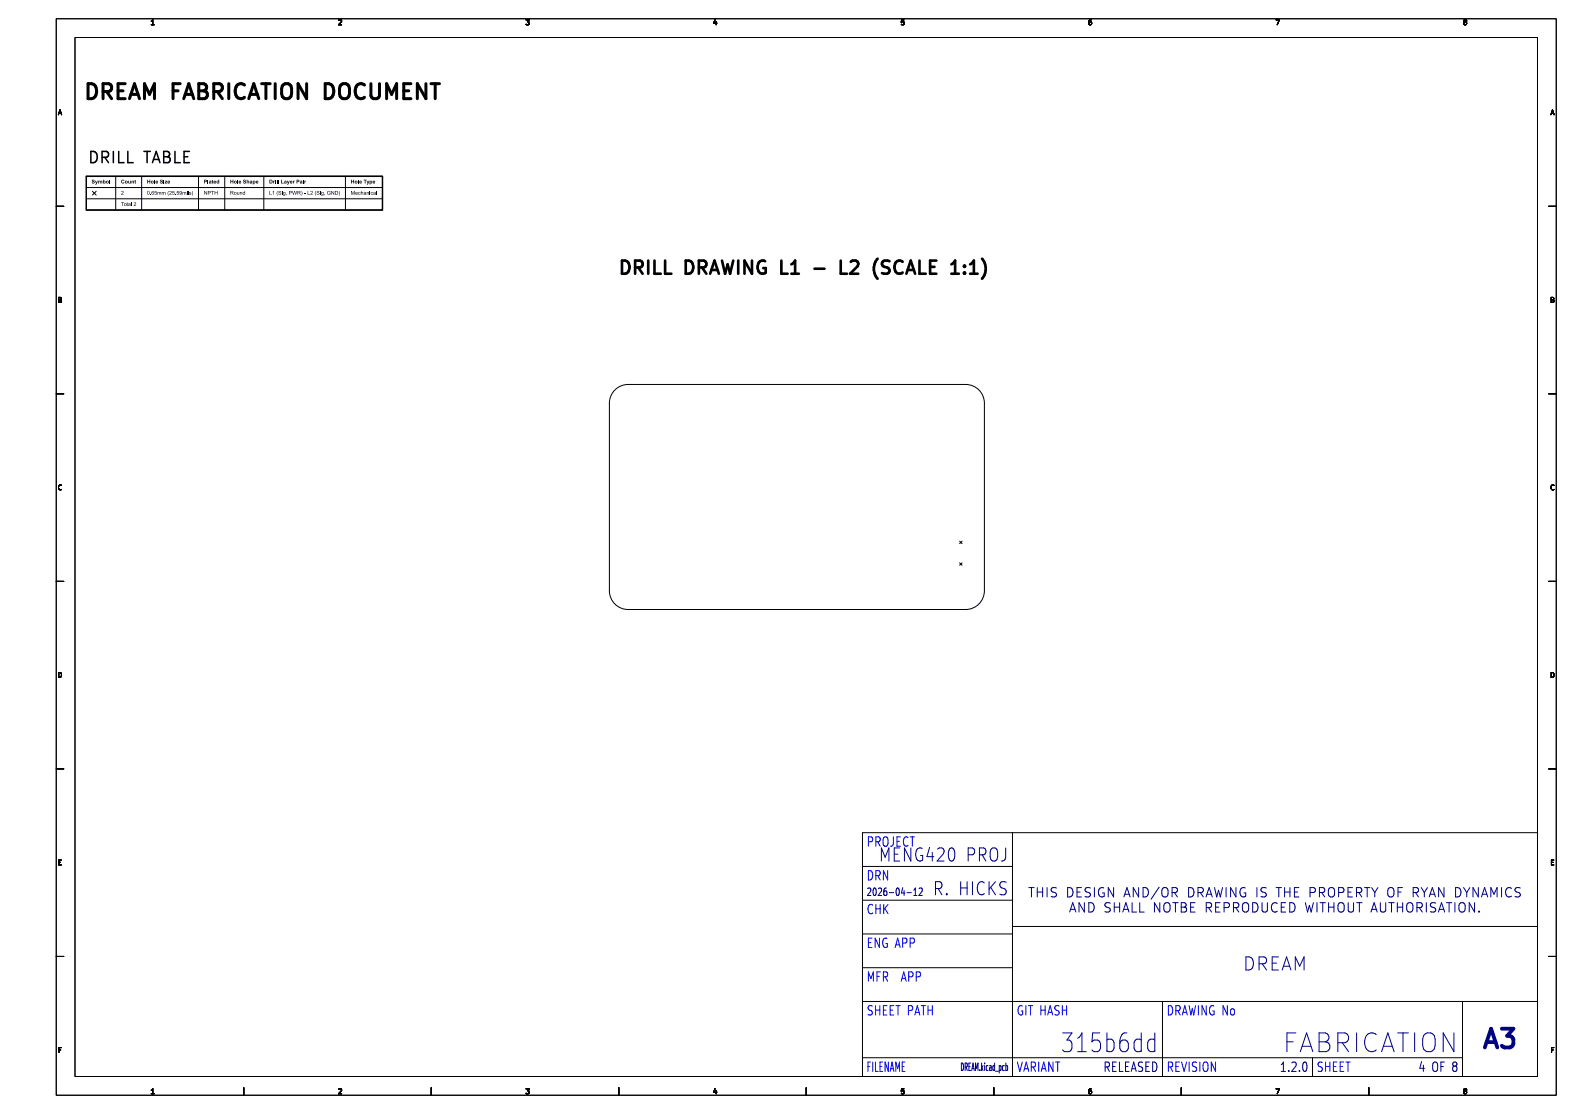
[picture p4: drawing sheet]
<svg xmlns="http://www.w3.org/2000/svg" width="420mm" height="297mm" viewBox="0 0 420 297" stroke-linecap="round" stroke-linejoin="round" font-family="sans-serif">
<defs><g id="words">
<g font-size="6.7" fill="#fff">
<text x="344.8" y="281">FABRICATION</text>
<text x="396" y="279.5">A3</text>
</g>
<g font-size="5.3" fill="#fff">
<text x="22" y="26.5">DREAM FABRICATION DOCUMENT</text>
<text x="286.5" y="281">315b6dd</text>
</g>
<g font-size="4.7" fill="#fff">
<text x="168" y="73.1">DRILL DRAWING L1 - L2 (SCALE 1:1)</text>
<text x="333" y="258.8">DREAM</text>
</g>
<g font-size="4" fill="#fff">
<text x="23.3" y="43.5">DRILL TABLE</text>
<text x="240.1" y="230">MENG420 PROJ</text>
<text x="249.7" y="239">R. HICKS</text>
</g>
<text font-size="3.3" fill="#fff" x="231.6" y="241.3">THIS DESIGN AND/OR DRAWING IS THE PROPERTY OF RYAN DYNAMICSAND SHALL NOTBE REPRODUCED WITHOUT A</text>
<g font-size="2.7" fill="#fff">
<text x="231" y="225.5">PROJECT</text>
<text x="231" y="234.5">DRN</text>
<text x="231" y="243.5">CHK</text>
<text x="231" y="252.5">ENG APP</text>
<text x="231" y="261.5">MFR APP</text>
<text x="231" y="270.5">SHEET PATH</text>
<text x="271" y="270.5">GIT HASH</text>
<text x="311" y="270.5">DRAWING No</text>
<text x="271" y="285.8">VARIANT</text>
<text x="296.1" y="285.8">RELEASED</text>
<text x="311" y="285.8">REVISION</text>
<text x="341" y="285.8">1.2.0</text>
<text x="351" y="285.8">SHEET</text>
<text x="379.4" y="285.8">4 OF 8</text>
</g>
<g font-size="2" fill="#fff">
<text x="231" y="239">2026-04-12</text>
<text x="231" y="285.8">FILENAME</text>
</g>
<g font-size="1.7" fill="#fff">
<text x="40" y="6.6">1</text>
<text x="90" y="6.6">2</text>
<text x="140" y="6.6">3</text>
<text x="190" y="6.6">4</text>
<text x="240" y="6.6">5</text>
<text x="290" y="6.6">6</text>
<text x="340" y="6.6">7</text>
<text x="390" y="6.6">8</text>
<text x="15.5" y="30.6">A</text>
<text x="413.5" y="30.6">A</text>
<text x="15.5" y="80.6">B</text>
<text x="413.5" y="80.6">B</text>
<text x="15.5" y="130.6">C</text>
<text x="413.5" y="130.6">C</text>
<text x="15.5" y="180.6">D</text>
<text x="413.5" y="180.6">D</text>
<text x="15.5" y="230.6">E</text>
<text x="413.5" y="230.6">E</text>
<text x="15.5" y="280.6">F</text>
<text x="413.5" y="280.6">F</text>
<text x="40" y="291.7">1</text>
<text x="90" y="291.7">2</text>
<text x="140" y="291.7">3</text>
<text x="190" y="291.7">4</text>
<text x="240" y="291.7">5</text>
<text x="290" y="291.7">6</text>
<text x="340" y="291.7">7</text>
<text x="390" y="291.7">8</text>
</g>
<text font-size="1.3" fill="#fff" x="256.9" y="285.5">DREAM.kicad_pcb</text>
</g></defs>
<g fill="none" stroke="#000" stroke-width=".4">
<path d="M23 47h79v9h-79zM24.2 40.4a1.58 1.58 0 0 1 1.7 .9 1.58 1.58 0 0 1-.5 1.9l-1.2 .2zM27.2 41.9h1.2a.81 .81 0 0 0 .6-.7 .81 .81 0 0 0-.6-.8h-1.2v3M27.9 41.9l1 1.5M30.2 40.4v3M31.7 40.4v3h1.4M34.1 40.4v3h1.4M38.4 40.4h1.7M39.2 40.4v3M40.7 43.4l1-3 1 3M40.9 42.5h1.5M43.7 40.4h1a.73 .73 0 0 1 .5 .7 .73 .73 0 0 1-.5 .7 .8 .8 0 0 1 .7 .7 .8 .8 0 0 1-.6 .9h-1.1z"/>
<path d="M43.7 41.8h1M46.7 40.4v3h1.4M49.1 41.8h1M50.5 40.4h-1.4v3h1.4"/>
</g>
<g fill="none" stroke="#000" stroke-width=".27">
<path d="M15 5h400v287h-400zM20 10h390v277h-390zM40.3 6.6h.8M40.3 5.7l.4-.4v1.3M90.3 5.4l.5-.1 .3 .4-.8 .9h.8M140.3 5.3h.8l-.4 .5 .3 .1v.6h-.7M190.7 5.2l-.4 1h.9M191 5.7v.9M241 5.3h-.6l-.1 .6h.7v.6h-.7M291 5.3l-.6 .3-.1 .7 .3 .3 .4-.1v-.6l-.4-.1-.3 .2M340.3 5.3h.9l-.6 1.3M390.6 5.9l-.3 .2 .3 .5 .5-.3-.3-.4"/>
<path d="M390.6 5.9l-.3-.3 .3-.3 .5 .2-.3 .4M390.6 5.9h.2M15.6 30.6l.4-1.3 .4 1.3M15.7 30.2h.6M413.6 30.6l.4-1.3 .4 1.3M413.7 30.2h.6M15 55h2M23 56h79M23 47h79M23 53h79M23 50h79M24.7 51l.9 1"/>
<path d="M25.6 51l-.9 1M30.9 47v9M37.8 47v9M52.9 47v9M59.9 47v9M70.4 47v9M92.1 47v9M413 55h2M15.7 79.3h.4l.2 .2-.2 .4 .3 .4-.2 .3h-.5zM15.7 79.9h.4M413.6 79.3h.5l.2 .2-.2 .4 .3 .4-.3 .3h-.5zM413.6 79.9h.5"/>
<path d="M15 105h2M163.7 104.3a5 5 0 0 1 3.8-1.8h90a5 5 0 0 1 5 5v50a5 5 0 0 1-5 5h-90a5 5 0 0 1-5-5v-50a5 5 0 0 1 1.2-3.2zM413 105h2M16.4 129.4a.58 .58 0 0 0-.8 .5 .58 .58 0 0 0 .8 .6M414.4 129.4a.58 .58 0 0 0-.8 .5 .58 .58 0 0 0 .8 .6M15 155h2M255.9 150.1l.6 .6M255.9 144.3l.6 .6M256.5 150.1l-.6 .6M256.5 144.3l-.6 .6M413 155h2M15.7 179.3a.66 .66 0 0 1 .7 .6 .66 .66 0 0 1-.7 .7z"/>
<path d="M413.6 179.3a.66 .66 0 0 1 .8 .6 .66 .66 0 0 1-.8 .7zM15 205h2M413 205h2M15.7 229.9h.5M16.3 229.3h-.6v1.3h.6M230 231h40M270 222v65M410 222h-180v65M413.7 229.9h.4M414.3 229.3h-.6v1.3h.6M15 255h2M230 249h40"/>
<path d="M230 240h40M230 258h40M270 247h140M413 255h2M15.8 279.9h.4M16.4 279.3h-.6v1.3M230 267h180M310 267v20M390 267v20M413.7 279.9h.5M414.4 279.3h-.7v1.3M40.3 290.7l.4-.4v1.3"/>
<path d="M40.3 291.6h.8M65 290v2M90.3 290.4l.5-.1 .3 .4-.8 .9h.8M115 290v2M140.3 290.3h.8l-.4 .5 .3 .1v.6h-.7M165 290v2M190.7 290.2l-.4 1h.9M191 290.7v.9M215 290v2M230 282h160M241 290.3h-.6l-.1 .6h.7v.6h-.7M265 290v2"/>
<path d="M291 290.3l-.6 .3-.1 .7 .3 .3 .4-.1v-.6l-.4-.1-.3 .2M315 290v2M340.3 290.3h.9l-.6 1.3M350 282v5M365 290v2M390.6 290.9l-.3-.3 .3-.3 .5 .2-.3 .4M390.6 290.9l-.3 .2 .3 .5 .5-.3-.3-.4M390.6 290.9h.2"/>
</g>
<g fill="#000">
<path d="M24.6 48l.3-.1 .3 .2h-.5l.1 .2a.39 .39 0 0 1 .4 .3 .39 .39 0 0 1-.4 .4 .39 .39 0 0 1-.3-.4l.6 .1-.6-.4z" fill-rule="evenodd"/>
<path d="M25.3 48.2h.2l.2 .5 .2-.5h.2l-.5 1h-.2l.2-.3z" fill-rule="evenodd"/>
<path d="M26.2 48.2h1l.1 .7h-.2l-.1-.6-.2 .6h-.2l-.1-.6-.1 .6h-.2z" fill-rule="evenodd"/>
<path d="M27.4 47.9h.2v.4a.33 .33 0 0 1 .5 0 .33 .33 0 0 1 0 .5 .33 .33 0 0 1-.5 0l-.2 .1v-.4l.3 .2a.2 .2 0 0 0 .3-.1 .21 .21 0 0 0-.3-.3l-.3 .2z" fill-rule="evenodd"/>
<path d="M28.4 48.3a.38 .38 0 0 1 .6 .1 .38 .38 0 0 1-.3 .5 .38 .38 0 0 1-.4-.3h.2a.2 .2 0 0 0 .2 .1 .2 .2 0 0 0 .1-.3 .2 .2 0 0 0-.3 0l-.2 .2z" fill-rule="evenodd"/>
<path d="M29.2 47.9h.2v1h-.2z" fill-rule="evenodd"/>
<path d="M32.3 53.9h.8l-.4 .1v.9l-.1-.9z" fill-rule="evenodd"/>
<path d="M32.4 51a.35 .35 0 0 1 .6 .1 .35 .35 0 0 1-.3 .5l-.2 .2 .5 .1h-.7l.4-.4a.21 .21 0 0 0 .2-.3 .21 .21 0 0 0-.2-.2 .21 .21 0 0 0-.3 .2z" fill-rule="evenodd"/>
<path d="M32.4 48l.6-.1 .2 .3h-.2a.26 .26 0 0 0-.4 0 .26 .26 0 0 0 0 .4 .26 .26 0 0 0 .4-.1l.2 .1a.49 .49 0 0 1-.8 .2 .49 .49 0 0 1 0-.8z" fill-rule="evenodd"/>
<path d="M33.2 54.3a.36 .36 0 0 1 .5 0 .36 .36 0 0 1-.2 .6 .36 .36 0 0 1-.4-.3 .28 .28 0 0 0 .3 .2 .28 .28 0 0 0 .2-.3 .22 .22 0 0 0-.2-.2 .22 .22 0 0 0-.2 .3z" fill-rule="evenodd"/>
<path d="M33.4 48.3a.38 .38 0 0 1 .6 .1 .38 .38 0 0 1-.2 .5 .38 .38 0 0 1-.5-.3h.2a.2 .2 0 0 0 .3 .1 .2 .2 0 0 0 .1-.3 .2 .2 0 0 0-.3 0l-.3 .2z" fill-rule="evenodd"/>
<path d="M33.8 54l.3 .2-.1 .5 .1 .2-.2-.1z" fill-rule="evenodd"/>
<path d="M34.3 54.2h.5v.7h-.5l-.1-.2a.27 .27 0 0 0 .3 .1 .27 .27 0 0 0 .2-.2l-.5 .1 .5-.2-.1-.2-.4 .1z" fill-rule="evenodd"/>
<path d="M34.2 48.2h.2l.1 .6 .2-.6h.2v.7h-.6z" fill-rule="evenodd"/>
<path d="M35 53.9l.1 1z" fill-rule="evenodd"/>
<path d="M35.1 48.2l.6 .1v.6h-.2l-.1-.6-.1 .6h-.2z" fill-rule="evenodd"/>
<path d="M35.9 48l.2-.1 .2 .3-.2 .4 .2 .3-.3-.1z" fill-rule="evenodd"/>
<path d="M35.8 54a.35 .35 0 0 1 .5 .1 .35 .35 0 0 1-.3 .5l-.2 .2 .5 .1h-.7l.4-.4a.21 .21 0 0 0 .2-.3 .21 .21 0 0 0-.2-.2 .21 .21 0 0 0-.2 .2z" fill-rule="evenodd"/>
<path d="M39.3 47.9h.2v.4h.4v-.4h.2v1h-.2v-.4h-.4v.4h-.2z" fill-rule="evenodd"/>
<path d="M39.3 51a.43 .43 0 0 1 .6 .4 .43 .43 0 0 1-.6 .4l.1-.4a.25 .25 0 0 0 0 .4 .25 .25 0 0 0 .3 0 .25 .25 0 0 0 .1-.4 .25 .25 0 0 0-.1-.3 .25 .25 0 0 0-.3 0 .25 .25 0 0 0 0 .3z" fill-rule="evenodd"/>
<path d="M40.1 51.8l.1 .1z" fill-rule="evenodd"/>
<path d="M40.4 48.3a.38 .38 0 0 1 .6 .1 .38 .38 0 0 1-.3 .5 .38 .38 0 0 1-.5-.3h.2a.2 .2 0 0 0 .3 .1 .2 .2 0 0 0 .1-.3 .2 .2 0 0 0-.3 0l-.3 .2z" fill-rule="evenodd"/>
<path d="M40.5 51l.4-.1 .1 .3-.3-.2-.2 .4a.33 .33 0 0 1 .5 .1 .33 .33 0 0 1-.2 .5 .33 .33 0 0 1-.4-.4 .26 .26 0 0 0 .3 .2 .26 .26 0 0 0 .2-.4l-.5 .2z" fill-rule="evenodd"/>
<path d="M41.1 47.9h.2v1h-.2z" fill-rule="evenodd"/>
<path d="M41.3 50.9h.5l-.4 .1-.1 .3a.33 .33 0 0 1 .5 .2 .33 .33 0 0 1-.2 .4 .33 .33 0 0 1-.4-.3 .26 .26 0 0 0 .2 .3 .26 .26 0 0 0 .3-.3 .26 .26 0 0 0-.3-.2h-.2z" fill-rule="evenodd"/>
<path d="M41.6 48.3l.4-.1 .1 .4-.4 .1h.4a.35 .35 0 0 1-.4 .2 .35 .35 0 0 1-.2-.4h.5l-.2-.2-.3 .2z" fill-rule="evenodd"/>
<path d="M42 51.2h.9l.1 .7-.3-.6-.2 .6-.2-.6-.3 .6z" fill-rule="evenodd"/>
<path d="M42.8 48l.3-.1 .3 .2h-.5l.1 .2a.39 .39 0 0 1 .4 .3 .39 .39 0 0 1-.4 .4 .39 .39 0 0 1-.4-.4l.7 .1-.6-.4z" fill-rule="evenodd"/>
<path d="M43.2 51.2h.8l.1 .7-.2-.6-.2 .6-.2-.6-.3 .6z" fill-rule="evenodd"/>
<path d="M43.6 47.9l.2 .2z" fill-rule="evenodd"/>
<path d="M43.6 48.2h.2v.7h-.2z" fill-rule="evenodd"/>
<path d="M44 48.2h.6l-.4 .6 .4-.1v.2h-.7l.4-.6h-.3z" fill-rule="evenodd"/>
<path d="M44.9 50.9l-.1 .8 .2 .5-.3-.6z" fill-rule="evenodd"/>
<path d="M44.8 48.3l.4-.1 .1 .4-.4 .1h.4a.35 .35 0 0 1-.4 .2 .35 .35 0 0 1-.2-.4h.4l-.1-.2-.3 .2z" fill-rule="evenodd"/>
<path d="M45.2 51a.35 .35 0 0 1 .6 .1 .35 .35 0 0 1-.3 .5l-.2 .2 .5 .1h-.7l.4-.4a.21 .21 0 0 0 .2-.3 .21 .21 0 0 0-.2-.2 .21 .21 0 0 0-.2 .2z" fill-rule="evenodd"/>
<path d="M46 50.9h.5l-.4 .1v.3a.33 .33 0 0 1 .5 .2 .33 .33 0 0 1-.3 .4 .33 .33 0 0 1-.4-.3 .26 .26 0 0 0 .3 .3 .26 .26 0 0 0 .2-.3 .26 .26 0 0 0-.2-.2h-.3z" fill-rule="evenodd"/>
<path d="M46.8 51.8l.1 .1z" fill-rule="evenodd"/>
<path d="M47.2 50.9h.5l-.4 .1-.1 .3a.33 .33 0 0 1 .5 .2 .33 .33 0 0 1-.2 .4 .33 .33 0 0 1-.4-.3 .26 .26 0 0 0 .3 .3 .26 .26 0 0 0 .2-.3 .26 .26 0 0 0-.3-.2h-.2z" fill-rule="evenodd"/>
<path d="M48 51a.42 .42 0 0 1 .5 .4 .42 .42 0 0 1-.6 .3 .28 .28 0 0 0 .4 .1 .28 .28 0 0 0 .1-.4l-.4 .2-.1-.4a.26 .26 0 0 0 .4 .3 .26 .26 0 0 0-.1-.5l-.3 .2z" fill-rule="evenodd"/>
<path d="M48.7 51.2h.9l.1 .7-.3-.6-.2 .6-.2-.6-.3 .6z" fill-rule="evenodd"/>
<path d="M49.8 50.9l.2 .1z" fill-rule="evenodd"/>
<path d="M49.8 51.2l.2 .7z" fill-rule="evenodd"/>
<path d="M50.1 50.9l.2 1z" fill-rule="evenodd"/>
<path d="M50.5 51.3l.4-.1 .1 .2-.4-.1 .1 .2a.27 .27 0 0 1 .2 .3 .27 .27 0 0 1-.3 .2 .27 .27 0 0 1-.2-.3 .22 .22 0 0 0 .3 .2 .22 .22 0 0 0 .2-.3l-.4-.1z" fill-rule="evenodd"/>
<path d="M51.2 50.9l.3 .5-.3 .8 .1-.8z" fill-rule="evenodd"/>
<path d="M54.4 50.9l.7 .8 .1-.8v1l-.6-.8-.2 .8z" fill-rule="evenodd"/>
<path d="M54.4 47.9h.5a.35 .35 0 0 1 .3 .5 .35 .35 0 0 1-.6 .1v.4h-.2v-.5l.6-.2-.4-.1v.3h-.2z" fill-rule="evenodd"/>
<path d="M55.4 47.9h.2v1h-.2z" fill-rule="evenodd"/>
<path d="M55.5 50.9h.3a.31 .31 0 0 1 .4 .3 .31 .31 0 0 1-.4 .3h-.2l-.1 .4v-.5l.6-.2-.5-.2-.1 .4z" fill-rule="evenodd"/>
<path d="M55.8 48.3l.5-.1 .1 .7h-.6l-.1-.2h.5h-.5l.5-.3h-.5z" fill-rule="evenodd"/>
<path d="M56.3 50.9h.8l-.3 .1v.9l-.2-.9z" fill-rule="evenodd"/>
<path d="M56.5 48l.2-.1 .2 .3-.2 .4 .2 .3-.3-.1z" fill-rule="evenodd"/>
<path d="M57.2 50.9l.2 .4h.5l.1-.4v1l-.1-.5h-.5l-.2 .5z" fill-rule="evenodd"/>
<path d="M57 48.3l.5-.1 .1 .4-.5 .1h.5a.35 .35 0 0 1-.4 .2 .35 .35 0 0 1-.3-.4h.5l-.1-.2-.4 .2z" fill-rule="evenodd"/>
<path d="M57.8 48.3h.5v-.4h.1v1h-.5l-.2-.4 .2 .2a.21 .21 0 0 0 .4-.1 .21 .21 0 0 0-.3-.3l-.3 .2z" fill-rule="evenodd"/>
<path d="M61.4 47.9h.2v.4h.4v-.4h.2v1h-.2v-.4h-.4v.4h-.2z" fill-rule="evenodd"/>
<path d="M61.4 50.9h.5a.28 .28 0 0 1 .3 .2 .28 .28 0 0 1-.2 .4l.3 .4-.6-.4-.3 .4v-.5l.7-.2-.5-.2-.2 .4z" fill-rule="evenodd"/>
<path d="M62.5 51.3a.36 .36 0 0 1 .6 0 .36 .36 0 0 1-.2 .6 .36 .36 0 0 1-.5-.3 .28 .28 0 0 0 .3 .2 .28 .28 0 0 0 .2-.3 .22 .22 0 0 0-.2-.2 .22 .22 0 0 0-.2 .3z" fill-rule="evenodd"/>
<path d="M62.5 48.3a.38 .38 0 0 1 .6 .1 .38 .38 0 0 1-.2 .5 .38 .38 0 0 1-.5-.3h.2a.2 .2 0 0 0 .3 .1 .2 .2 0 0 0 .1-.3 .2 .2 0 0 0-.4 0l-.2 .2z" fill-rule="evenodd"/>
<path d="M63.3 47.9h.2v1h-.2z" fill-rule="evenodd"/>
<path d="M63.2 51.2l.3 .6 .3-.6v.7l-.5-.1z" fill-rule="evenodd"/>
<path d="M64 51.2l.5 .1 .1 .6-.3-.6-.3 .6z" fill-rule="evenodd"/>
<path d="M63.7 48.3l.5-.1 .1 .4-.5 .1h.5a.35 .35 0 0 1-.4 .2 .35 .35 0 0 1-.3-.4h.5l-.1-.2-.4 .2z" fill-rule="evenodd"/>
<path d="M64.9 48l.4-.1 .3 .2h-.5v.2a.39 .39 0 0 1 .5 .3 .39 .39 0 0 1-.4 .4 .39 .39 0 0 1-.4-.4l.6 .1-.5-.4z" fill-rule="evenodd"/>
<path d="M64.8 51.3h.4l.2-.4v1h-.5l-.1-.3a.2 .2 0 0 0 .3 .1 .2 .2 0 0 0 .1-.3 .2 .2 0 0 0-.3 0l-.2 .2z" fill-rule="evenodd"/>
<path d="M65.8 47.9h.2v.4h.4v.6h-.1l-.2-.6-.1 .6h-.2z" fill-rule="evenodd"/>
<path d="M66.7 48.3l.5-.1 .1 .7h-.6l-.1-.2 .3 .1 .1-.2-.4 .1 .4-.3h-.4z" fill-rule="evenodd"/>
<path d="M67.4 48.2l.2 .1a.33 .33 0 0 1 .4 0 .33 .33 0 0 1 0 .5 .33 .33 0 0 1-.4 0v.4h-.2v-.7l.2 .1a.21 .21 0 0 0 .3 .1 .21 .21 0 0 0 .1-.3 .21 .21 0 0 0-.3-.1l-.3 .2z" fill-rule="evenodd"/>
<path d="M68.3 48.3l.5-.1 .1 .4-.5 .1h.5a.35 .35 0 0 1-.5 .2 .35 .35 0 0 1-.2-.4h.5l-.1-.2-.4 .2z" fill-rule="evenodd"/>
<path d="M71.9 50.9l.1 .9 .5 .1h-.6z" fill-rule="evenodd"/>
<path d="M71.9 47.9h.3a.5 .5 0 0 1 .5 .5 .5 .5 0 0 1-.5 .5h-.3v-.2h.3a.34 .34 0 0 0 .3-.4 .34 .34 0 0 0-.4-.2v.6h-.2z" fill-rule="evenodd"/>
<path d="M72.9 48.2h.4l-.2 .2-.1 .5h-.1z" fill-rule="evenodd"/>
<path d="M72.7 51.2l.3-.3v1l-.1-.8z" fill-rule="evenodd"/>
<path d="M73.4 47.9l.2 .2z" fill-rule="evenodd"/>
<path d="M73.4 48.2h.2v.7h-.2z" fill-rule="evenodd"/>
<path d="M73.8 47.9h.2v1h-.2z" fill-rule="evenodd"/>
<path d="M74 50.9l-.1 .8 .2 .5-.3-.6z" fill-rule="evenodd"/>
<path d="M74.2 47.9h.2v1h-.2z" fill-rule="evenodd"/>
<path d="M74.3 51l.5-.1 .2 .3a.27 .27 0 0 0-.3-.3 .27 .27 0 0 0-.2 .4h.1a.37 .37 0 0 1 .3 .5 .37 .37 0 0 1-.4 .2 .37 .37 0 0 1-.3-.4h.1a.24 .24 0 0 0 .2 .3 .24 .24 0 0 0 .3-.2 .24 .24 0 0 0-.2-.2l-.3-.2z" fill-rule="evenodd"/>
<path d="M75 47.9h.2v.8h.5v.2h-.7z" fill-rule="evenodd"/>
<path d="M75.2 50.9l.1 .1z" fill-rule="evenodd"/>
<path d="M75.2 51.2l.1 .7z" fill-rule="evenodd"/>
<path d="M75.6 51.3l.5-.1v.6a.32 .32 0 0 1-.2 .4 .32 .32 0 0 1-.4-.2h.5v-.2h-.5l.1-.3a.21 .21 0 0 0 .3 .2 .21 .21 0 0 0 0-.3 .21 .21 0 0 0-.3 .1h-.1z" fill-rule="evenodd"/>
<path d="M75.8 48.3l.6-.1v.7h-.6v-.2l.3 .1 .1-.2-.4 .1 .4-.3h-.4z" fill-rule="evenodd"/>
<path d="M76.3 51.8h.1l-.1 .3z" fill-rule="evenodd"/>
<path d="M76.5 48.2h.2l.2 .5 .2-.5h.1l-.4 1h-.2l.2-.3z" fill-rule="evenodd"/>
<path d="M77.1 50.9h.3a.31 .31 0 0 1 .4 .3 .31 .31 0 0 1-.3 .3h-.3l-.1 .4v-.5l.6-.2-.5-.2-.1 .4z" fill-rule="evenodd"/>
<path d="M77.4 48.3l.5-.1 .1 .4-.5 .1h.5a.35 .35 0 0 1-.5 .2 .35 .35 0 0 1-.2-.4h.5l-.1-.2-.4 .2z" fill-rule="evenodd"/>
<path d="M77.9 50.9l.3 .9 .3-.9h.1l.3 .9 .3-.9-.3 1-.3-.9-.4 .9z" fill-rule="evenodd"/>
<path d="M78.1 48.2h.5l-.2 .2-.1 .5h-.2z" fill-rule="evenodd"/>
<path d="M79.1 47.9h.5a.35 .35 0 0 1 .2 .5 .35 .35 0 0 1-.5 .1v.4h-.2v-.5l.5-.2-.3-.1v.3h-.2z" fill-rule="evenodd"/>
<path d="M79.3 50.9h.5a.28 .28 0 0 1 .3 .2 .28 .28 0 0 1-.3 .4l.4 .4-.6-.4-.3 .4v-.5l.7-.2-.5-.2-.2 .4z" fill-rule="evenodd"/>
<path d="M80 48.3l.6-.1v.7h-.6v-.2l.3 .1 .1-.2-.4 .1 .4-.3h-.4z" fill-rule="evenodd"/>
<path d="M80.3 50.9l.3 .5-.2 .8 .1-.8z" fill-rule="evenodd"/>
<path d="M80.8 47.9l.2 .2z" fill-rule="evenodd"/>
<path d="M80.8 48.2h.2v.7h-.2z" fill-rule="evenodd"/>
<path d="M81.1 51.5l.4 .1z" fill-rule="evenodd"/>
<path d="M81.2 48.2h.4l-.2 .2v.5h-.2z" fill-rule="evenodd"/>
<path d="M82 50.9l.2 .9 .5 .1h-.7z" fill-rule="evenodd"/>
<path d="M82.9 51a.35 .35 0 0 1 .5 .1 .35 .35 0 0 1-.3 .5l-.2 .2 .5 .1h-.6l.3-.4a.21 .21 0 0 0 .2-.3 .21 .21 0 0 0-.2-.2 .21 .21 0 0 0-.2 .2z" fill-rule="evenodd"/>
<path d="M84.2 50.9l-.1 .8 .2 .5-.3-.6z" fill-rule="evenodd"/>
<path d="M84.5 51l.4-.1 .3 .3a.27 .27 0 0 0-.3-.3 .27 .27 0 0 0-.3 .4h.2a.37 .37 0 0 1 .3 .5 .37 .37 0 0 1-.4 .2 .37 .37 0 0 1-.3-.4h.1a.24 .24 0 0 0 .2 .3 .24 .24 0 0 0 .3-.1 .24 .24 0 0 0-.2-.3l-.3-.2z" fill-rule="evenodd"/>
<path d="M85.4 50.9l.1 .1z" fill-rule="evenodd"/>
<path d="M85.4 51.2l.1 .7z" fill-rule="evenodd"/>
<path d="M85.7 51.3l.6-.1v.6a.32 .32 0 0 1-.3 .4 .32 .32 0 0 1-.3-.2h.4v-.2h-.4l.1-.3a.21 .21 0 0 0 .3 .2 .21 .21 0 0 0 0-.4 .21 .21 0 0 0-.3 .2h-.2z" fill-rule="evenodd"/>
<path d="M86.5 51.8h.1l-.1 .3z" fill-rule="evenodd"/>
<path d="M87.4 51l.5-.1 .2 .3a.41 .41 0 0 0-.5-.2 .41 .41 0 0 0-.2 .6 .41 .41 0 0 0 .6 .1l-.3-.3h.4v.4a.54 .54 0 0 1-.7 0 .54 .54 0 0 1 0-.8z" fill-rule="evenodd"/>
<path d="M88.3 50.9l.7 .8 .1-.8v1l-.6-.8-.2 .8z" fill-rule="evenodd"/>
<path d="M89.3 50.9h.4a.5 .5 0 0 1 .5 .5 .5 .5 0 0 1-.5 .5h-.4l.4-.1a.39 .39 0 0 0 .3-.4 .39 .39 0 0 0-.3-.4h-.2l-.2 .8z" fill-rule="evenodd"/>
<path d="M90.3 50.9l.4 .5-.3 .8 .1-.8z" fill-rule="evenodd"/>
<path d="M93.6 47.9h.2v.4h.4v-.4h.2v1h-.2v-.4h-.4v.4h-.2z" fill-rule="evenodd"/>
<path d="M93.6 50.9h.2l.3 .9 .3-.9h.2v1l-.2-.8-.4 .8-.3-.8-.1 .8z" fill-rule="evenodd"/>
<path d="M94.7 48.3a.38 .38 0 0 1 .6 .1 .38 .38 0 0 1-.2 .5 .38 .38 0 0 1-.5-.3h.2a.2 .2 0 0 0 .3 .1 .2 .2 0 0 0 0-.3 .2 .2 0 0 0-.3 0l-.2 .2z" fill-rule="evenodd"/>
<path d="M94.8 51.3h.5l.1 .3h-.5l.1 .2 .3-.1a.29 .29 0 0 1-.4 .2 .29 .29 0 0 1-.2-.4h.6l-.2-.2-.4 .2z" fill-rule="evenodd"/>
<path d="M95.5 47.9h.2v1h-.2z" fill-rule="evenodd"/>
<path d="M95.6 51.3l.4-.1 .1 .2a.27 .27 0 0 0-.4-.1 .27 .27 0 0 0 0 .5 .27 .27 0 0 0 .4-.1 .36 .36 0 0 1-.5 .1 .36 .36 0 0 1 0-.5z" fill-rule="evenodd"/>
<path d="M95.9 48.3l.5-.1 .1 .4-.5 .1h.5a.35 .35 0 0 1-.5 .2 .35 .35 0 0 1-.2-.4h.5l-.1-.2-.4 .2z" fill-rule="evenodd"/>
<path d="M96.3 50.9l.1 .4h.4v.6l-.2-.6-.3 .6z" fill-rule="evenodd"/>
<path d="M97 47.9h.8v.2h-.3v.8h-.2v-.8h-.3z" fill-rule="evenodd"/>
<path d="M97.1 51.2h.5l.1 .7h-.6l-.1-.2a.27 .27 0 0 0 .3 .1 .27 .27 0 0 0 .2-.2l-.5 .1 .5-.2-.1-.2-.4 .1z" fill-rule="evenodd"/>
<path d="M97.8 48.2h.2l.1 .5 .2-.5h.2l-.5 1h-.2l.2-.3z" fill-rule="evenodd"/>
<path d="M97.8 51.2l.6 .1v.6l-.3-.6-.3 .6z" fill-rule="evenodd"/>
<path d="M98.6 50.9l.1 .1z" fill-rule="evenodd"/>
<path d="M98.6 51.2l.1 .7z" fill-rule="evenodd"/>
<path d="M98.6 48.2l.1 .1a.33 .33 0 0 1 .5 0 .33 .33 0 0 1 0 .5 .33 .33 0 0 1-.4 0v.4h-.2v-.7l.2 .1a.2 .2 0 0 0 .2 .1 .2 .2 0 0 0 .1-.3 .2 .2 0 0 0-.3-.1l-.2 .2z" fill-rule="evenodd"/>
<path d="M99 51.3l.3-.1 .2 .2a.27 .27 0 0 0-.4-.1 .27 .27 0 0 0 0 .5 .27 .27 0 0 0 .4-.1 .36 .36 0 0 1-.6 .1 .36 .36 0 0 1 .1-.5z" fill-rule="evenodd"/>
<path d="M99.5 48.3l.4-.1 .1 .4-.4 .1h.4a.35 .35 0 0 1-.4 .2 .35 .35 0 0 1-.2-.4h.5l-.2-.2-.3 .2z" fill-rule="evenodd"/>
<path d="M99.7 51.2h.4l.1 .7h-.5l-.1-.2a.27 .27 0 0 0 .3 .1 .27 .27 0 0 0 .2-.2l-.5 .1 .5-.2-.2-.2-.3 .1z" fill-rule="evenodd"/>
<path d="M100.4 50.9l.1 1z" fill-rule="evenodd"/>
</g>
<g fill="none" stroke="#000" stroke-width=".8">
<path d="M23.5 22.3h.9a2.16 2.16 0 0 1 1.4 2 2.16 2.16 0 0 1-1.4 2h-.9zM27.5 24.4h1.5a1.09 1.09 0 0 0 .8-1 1.09 1.09 0 0 0-.8-1.1h-1.5v4M28.4 24.4l1.4 1.9M31.5 24.2h1.3M33.4 22.3h-1.9v4h1.9M34.5 26.3l1.4-4 1.3 4M34.9 25.2h1.9M38.5 26.3v-4l1.4 2.9 1.3-2.9v4M46.1 24.2h1.4M48 22.3h-1.9v4M49 26.3l1.3-4 1.4 4M49.4 25.2h1.9"/>
<path d="M53 22.3h1.3a.97 .97 0 0 1 .8 1 .97 .97 0 0 1-.8 .9 1.07 1.07 0 0 1 1 1 1.07 1.07 0 0 1-.8 1.1h-1.5zM53 24.2h1.3M57 24.4h1.5a1.09 1.09 0 0 0 .8-1 1.09 1.09 0 0 0-.8-1.1h-1.5v4M58 24.4l1.3 1.9M61 22.3v4M65.2 22.7a1.49 1.49 0 0 0-1.7-.2 1.49 1.49 0 0 0-.8 1.5 1.69 1.69 0 0 0 .5 1.8 1.69 1.69 0 0 0 1.8 .3l.2-.2M66.3 26.3l1.4-4 1.3 4M66.7 25.2h1.9M69.8 22.3h2.3M70.9 22.3v4M73.4 22.3v4M75.3 22.9a1.34 1.34 0 0 1 1.5-.6 1.34 1.34 0 0 1 1 1.3v1.4a1.33 1.33 0 0 1-1.4 1.4 1.33 1.33 0 0 1-1.3-1.4z"/>
<path d="M81.8 22.3v4l-2.3-4v4M86.7 22.3h1a2.16 2.16 0 0 1 1.3 2 2.16 2.16 0 0 1-1.3 2h-1zM91.1 22.5a1.33 1.33 0 0 1 1.4-.1 1.33 1.33 0 0 1 .7 1.2v1.4a1.33 1.33 0 0 1-1.3 1.4 1.33 1.33 0 0 1-1.4-1.4v-1.4l.2-.7zM97.2 22.7a1.49 1.49 0 0 0-1.7-.2 1.49 1.49 0 0 0-.8 1.5 1.69 1.69 0 0 0 .5 1.8 1.69 1.69 0 0 0 1.8 .3l.2-.2M98.9 22.3v3.2l.4 .6 .4 .2h.7l.6-.4 .2-.4v-3.2M103.1 26.3v-4l1.3 2.9 1.4-2.9v4M107.7 24.2h1.3M109.6 22.3h-1.9v4h1.9M113.6 22.3v4l-2.3-4v4M114.9 22.3h2.3M116.1 22.3v4"/>
</g>
<g fill="none" stroke="#000" stroke-width=".7">
<path d="M165.9 69.5a1.84 1.84 0 0 1 1.9 1.1 1.84 1.84 0 0 1-.6 2.2l-1.3 .2zM169.4 71.3h1.3a.95 .95 0 0 0 .7-.9 .95 .95 0 0 0-.7-.9h-1.3v3.5M170.2 71.3l1.2 1.7M172.9 69.5v3.5M174.5 69.5v3.5h1.7M177.4 69.5v3.5h1.6M182.9 69.5a1.84 1.84 0 0 1 1.9 1.1 1.84 1.84 0 0 1-.6 2.2l-1.3 .2zM186.4 71.3h1.3a.95 .95 0 0 0 .7-.9 .95 .95 0 0 0-.7-.9h-1.3v3.5M187.2 71.3l1.2 1.7M189.4 73l1.1-3.5 1.2 3.5M189.7 72h1.7M192.5 69.5l.9 3.5 .6-2.5 .7 2.5 .8-3.5"/>
<path d="M196.9 69.5v3.5M200.5 69.5v3.5l-2-3.5v3.5M204 69.6a1.44 1.44 0 0 0-1.6 .3 1.44 1.44 0 0 0-.4 1.6 1.31 1.31 0 0 0 .7 1.3 1.31 1.31 0 0 0 1.5-.2v-1.1h-.7M208.4 69.5v3.5h1.6M211 73h2M211 70.5l1-1v3.5M217.2 71.6h2.7M224.2 69.5v3.5h1.7M226.9 69.8l.5-.3h.8a.95 .95 0 0 1 .5 1.5l-2 2h2.2M234 69a4 4 0 0 0 0 5.3M237.2 69.6l-1.3-.1a.85 .85 0 0 0-.7 .8 .85 .85 0 0 0 .7 .8 1.28 1.28 0 0 1 1.3 .9 .89 .89 0 0 1-.7 1l-1.3-.2M240.7 69.8a1.31 1.31 0 0 0-1.5-.2 1.31 1.31 0 0 0-.7 1.4 1.48 1.48 0 0 0 .4 1.5 1.48 1.48 0 0 0 1.6 .3l.2-.2"/>
<path d="M241.7 73l1.2-3.5 1.1 3.5M242 72h1.7M245.2 69.5v3.5h1.7M248 71.1h1.2M249.7 69.5h-1.7v3.5h1.7M253.7 73h2M253.7 70.5l1-1v3.5M257.2 72.6l.2 .2-.2 .2M257.2 72.6l-.2 .2 .2 .2M257.2 70.8v.3M257.2 72.6v.4M257.2 70.8l.2 .2-.2 .1"/>
<path d="M257.2 70.8l-.2 .2 .2 .1M258.7 73h2M258.7 70.5l1-1v3.5M261.9 69a4 4 0 0 1 0 5.3"/>
</g>
<g fill="none" stroke="#00007f" stroke-width=".27">
<path d="M231.4 236.9l.5-.2 .3 .6-.9 1.4h.9M233 236.8l.2-.1a1.22 1.22 0 0 1 0 2 1.63 1.63 0 0 1-.2-1.9zM234.2 236.9l.6-.2 .3 .6-.9 1.4h.9M235 229.6v-3.5l1 2.5 1-2.5v3.5M236.4 236.7l-.5 .1-.2 .8v1l.2 .1h.5l.1-.3-.1-.8-.5-.1-.2 .4M237.2 238h1.1M238.5 227.7h1M239.2 236.8l.1-.1a1.22 1.22 0 0 1 0 2 1.64 1.64 0 0 1-.1-1.9zM239.9 226.1h-1.4v3.5h1.4M240.7 236.7l-.3 1.4h.9M241.1 237.4v1.3M241.9 238h1.1"/>
<path d="M242.9 226.1v3.5l-1.7-3.5v3.5M243.7 238.7h.8M243.7 237.3l.4-.6v2M245.1 236.9l.6-.2 .2 .6-.9 1.4h.9M245.9 226.2a1.01 1.01 0 0 0-1.6 .7 1.95 1.95 0 0 0 .9 2.7l.8-.4v-1.1h-.5M247.9 225.9l-.7 2.5h1.8M248.6 227.2v2.4M249.5 236.9h1.1a1 1 0 0 0 .6-.9 1 1 0 0 0-.6-.9h-1.1v3.5M250 226.4l.5-.3h.7a.99 .99 0 0 1 .4 1.5l-1.7 2h1.8M250.2 236.9l1 1.7M252.5 238.2l.1 .2-.1 .2M252.5 238.2l-.2 .2 .2 .2"/>
<path d="M252.5 238.2v.4M253.3 226.2a.68 .68 0 0 1 .8-.1 .68 .68 0 0 1 .4 .6 2.22 2.22 0 0 1-.6 2.9 .78 .78 0 0 1-.9-.7 3.1 3.1 0 0 1 .3-2.7zM256.2 235.1v3.5M256.2 236.7h1.7M257.9 235.1v3.5M258.2 227.9h1.1a1 1 0 0 0 .6-.9 1 1 0 0 0-.6-.9h-1.1v3.5M259.3 235.1v3.5M261.2 227.9h1.1a1 1 0 0 0 .6-.9 1 1 0 0 0-.6-.9h-1.1v3.5M261.9 227.9l1 1.7M262.5 235.4a.98 .98 0 0 0-1.1-.3 .98 .98 0 0 0-.7 .8 1.95 1.95 0 0 0 .9 2.7l.9-.4M263.7 235.1v3.5M264.2 236.6l1.3 2"/>
<path d="M264.5 226.2l.2-.1 .9 .1a2.47 2.47 0 0 1-.3 3.4l-.8-.2a2.8 2.8 0 0 1 0-3.2zM265.5 235.1l-1.8 2M268.2 226.1v2.5a1 1 0 0 1-1.2 1M268.3 235.2l-1.1-.1a.89 .89 0 0 0-.6 .8 .89 .89 0 0 0 .6 .8 1.07 1.07 0 0 1 1.1 1.2l-.6 .7-1.1-.2M274.3 236.6h1.5M275 236.6v2.5M276.6 236.6v2.5M276.6 237.8h1.4M278 236.6v2.5M279.2 236.6v2.5M281.7 236.8l-.9-.2-.5 .5 .2 .6 1.1 .5v.7l-.4 .2-.9-.1M284.7 236.6a1.26 1.26 0 0 1 1.4 1.3 1.26 1.26 0 0 1-1.4 1.2z"/>
<path d="M287.2 237.8h.8M288.4 236.6h-1.2v2.5h1.2M290.8 236.8l-1-.2-.3 .3v.7l1 .5 .3 .6-.5 .4-1-.1M291.8 236.6v2.5M294.3 236.8a1.23 1.23 0 0 0-1.5 .8 1.23 1.23 0 0 0 .9 1.5l.8-.2v-.8h-.5M297 236.6v2.5l-1.5-2.5v2.5M299.7 239.1l.8-2.5 .9 2.5M299.9 238.4h1.2M303.6 236.6v2.5l-1.4-2.5v2.5M304.8 236.6a1.26 1.26 0 0 1 1.5 1.3 1.26 1.26 0 0 1-1.5 1.2zM309.1 236.5l-2.1 3.2M309.9 237a.84 .84 0 0 1 1-.4 .84 .84 0 0 1 .6 .9v.8a.83 .83 0 0 1-.9 .9 .83 .83 0 0 1-.8-.9z"/>
<path d="M312.5 237.9l1.2-.1 .3-.3-.1-.6-.4-.3h-1v2.5M313.1 237.9l.9 1.2M317 236.6a1.26 1.26 0 0 1 1.4 1.3 1.26 1.26 0 0 1-1.4 1.2zM319.5 237.9l1.1-.1 .3-.3-.1-.6-.4-.3h-.9v2.5M320 237.9l.9 1.2M321.6 239.1l.8-2.5 .9 2.5M321.8 238.4h1.2M323.9 236.6l.6 2.5 .4-1.7 .5 1.7 .6-2.5M327 236.6v2.5M329.6 236.6v2.5l-1.5-2.5v2.5M332.1 236.8a1.23 1.23 0 0 0-1.5 .8 1.23 1.23 0 0 0 .9 1.5l.7-.2v-.8h-.5M335.2 236.6v2.5"/>
<path d="M337.7 236.8l-1-.2-.5 .5 .3 .6 1 .5v.7l-.3 .2-1-.1M340.3 236.6h1.4M341 236.6v2.5M342.5 237.8h1.5M342.5 236.6v2.5M344 236.6v2.5M345.2 237.8h.8M346.4 236.6h-1.2v2.5h1.2M349.3 237.9l1.2-.1 .3-.3-.2-.6-.3-.3h-1v2.5M351.8 237.9l1.2-.1 .3-.3-.2-.6-.3-.3h-1v2.5M352.4 237.9l.9 1.2M354.3 237a.84 .84 0 0 1 1-.4 .84 .84 0 0 1 .6 .9v.8a.83 .83 0 0 1-.9 .9 .83 .83 0 0 1-.8-.9z"/>
<path d="M357 237.9l1.1-.1 .3-.3-.1-.6-.4-.3h-.9v2.5M359.5 237.8h.8M360.6 236.6h-1.1v2.5h1.1M361.7 237.9l1.2-.1 .2-.3-.1-.6-.3-.3h-1v2.5M362.3 237.9l.8 1.2M363.9 236.6h1.4M364.6 236.6v2.5M365.8 236.6l.8 1.3M366.6 237.9v1.2M367.4 236.6l-.8 1.3M370.2 237a.84 .84 0 0 1 .9-.4 .84 .84 0 0 1 .6 .9v.8a.83 .83 0 0 1-.8 .9 .83 .83 0 0 1-.9-.9zM372.8 237.8h.8"/>
<path d="M374 236.6h-1.2v2.5M376.8 237.9l1.2-.1 .3-.3-.2-.6-.3-.3h-1v2.5M377.4 237.9l.9 1.2M379 236.6l.8 1.3M379.8 237.9v1.2M380.6 236.6l-.8 1.3M381.1 239.1l.9-2.5 .8 2.5M381.4 238.4h1.1M385 236.6v2.5l-1.4-2.5v2.5M388.1 236.6a1.26 1.26 0 0 1 1.5 1.3 1.26 1.26 0 0 1-1.5 1.2zM390.3 236.6l.8 1.3M391.1 237.9v1.2"/>
<path d="M392 236.6l-.9 1.3M394.2 236.6v2.5l-1.4-2.5v2.5M395 239.1l.9-2.5 .8 2.5M395.3 238.4h1.2M397.5 239.1v-2.5l.9 1.8 .8-1.8v2.5M400.4 236.6v2.5M403 236.9a1 1 0 0 0-1.2 0 1 1 0 0 0-.3 1.2 .94 .94 0 0 0 .5 .9 .94 .94 0 0 0 1-.1M405.4 236.8l-.9-.2-.4 .3v.7l1.1 .5 .2 .6-.5 .4-.9-.1M285.2 243.2l.9-2.5 .8 2.5M285.5 242.4h1.2M289.2 240.7v2.5l-1.5-2.5v2.5M290.3 240.7a1.26 1.26 0 0 1 1.5 1.2 1.26 1.26 0 0 1-1.5 1.3z"/>
<path d="M296.1 240.8l-1-.1-.5 .4 .3 .6 1 .5v.7l-.3 .3-1-.2M297.1 240.7v2.5M297.1 241.9h1.5M298.6 240.7v2.5M299.4 243.2l.8-2.5 .9 2.5M299.6 242.4h1.2M301.9 240.7v2.5h1.2M303.9 240.7v2.5h1.2M309.3 240.7v2.5l-1.5-2.5v2.5M310.7 240.8a.83 .83 0 0 1 .9-.1 .83 .83 0 0 1 .4 .8v.8a.83 .83 0 0 1-.8 .9 .83 .83 0 0 1-.9-.9v-.8zM312.7 240.7h1.5M313.4 240.7v2.5"/>
<path d="M315 240.7h.8l.4 .2 .1 .5-.5 .5a.67 .67 0 0 1 .6 .6 .67 .67 0 0 1-.5 .7h-.9zM315 241.9h.8M317.5 241.9h.8M318.7 240.7h-1.2v2.5h1.2M321.7 242l1.1-.1 .3-.4-.1-.6-.4-.2h-.9v2.5M322.3 242l.8 1.2M324.2 241.9h.8M325.3 240.7h-1.1v2.5h1.1M326.4 242l1.2-.1 .2-.4-.1-.6-.3-.2h-1v2.5M328.9 242l1.2-.1 .2-.4-.1-.6-.3-.2h-1v2.5M329.5 242l.8 1.2M331.7 240.8a.83 .83 0 0 1 .8-.1 .83 .83 0 0 1 .5 .8v.8a.83 .83 0 0 1-.9 .9 .83 .83 0 0 1-.8-.9v-.8z"/>
<path d="M332.2 255.1a1.84 1.84 0 0 1 2 1.2 1.84 1.84 0 0 1-.6 2.1l-1.4 .2zM334 240.7a1.26 1.26 0 0 1 1.5 1.2 1.26 1.26 0 0 1-1.5 1.3zM335.7 256.9h1.4a.95 .95 0 0 0 .7-.9 .95 .95 0 0 0-.7-.9h-1.4v3.5M336.5 240.7v2l.5 .5 .7-.2 .3-.3v-2M336.6 256.9l1.1 1.7M339.2 256.8h1.2M340.6 240.9a1 1 0 0 0-1.3 0 1 1 0 0 0-.3 1.2 .94 .94 0 0 0 .5 .9 .94 .94 0 0 0 1.1-.1M340.9 255.1h-1.7v3.5h1.7M341.7 241.9h.8M341.9 258.6l1.2-3.5 1.1 3.5M342.2 257.6h1.7M342.8 240.7h-1.1v2.5h1.1"/>
<path d="M343.9 240.7a1.26 1.26 0 0 1 1.5 1.2 1.26 1.26 0 0 1-1.5 1.3zM345.4 258.6v-3.5l1.2 2.5 1.1-2.5v3.5M348.1 240.7l.6 2.5 .5-1.8 .4 1.8 .6-2.5M351.2 240.7v2.5M352 240.7h1.4M352.7 240.7v2.5M354.3 241.9h1.4M354.3 240.7v2.5M355.7 240.7v2.5M356.9 241a.84 .84 0 0 1 1-.3 .84 .84 0 0 1 .5 .8v.8a.83 .83 0 0 1-.8 .9 .83 .83 0 0 1-.8-.9zM359.5 240.7v2l.5 .5h.5l.4-.5v-2M361.8 240.7h1.4"/>
<path d="M362.5 240.7v2.5M365.6 243.2l.8-2.5 .9 2.5M365.8 242.4h1.2M368.1 240.7v2l.5 .5h.4l.5-.5v-2M370.3 240.7h1.5M371.1 240.7v2.5M372.6 241.9h1.4M372.6 240.7v2.5M374 240.7v2.5M375.5 240.8a.83 .83 0 0 1 .8-.1 .83 .83 0 0 1 .5 .8v.8a.83 .83 0 0 1-.9 .9 .83 .83 0 0 1-.8-.9v-.8zM377.8 242l1.2-.1 .3-.4-.1-.6-.4-.2h-1v2.5M378.4 242l.9 1.2"/>
<path d="M380.3 240.7v2.5M382.8 240.8l-.9-.1-.4 .2v.7l1.1 .5 .2 .6-.4 .5-1-.2M383.6 243.2l.8-2.5 .8 2.5M383.8 242.4h1.2M385.7 240.7h1.4M386.4 240.7v2.5M388 240.7v2.5M389.2 241a.84 .84 0 0 1 .9-.3 .84 .84 0 0 1 .6 .8v.8a.83 .83 0 0 1-.8 .9 .83 .83 0 0 1-.9-.9zM393.2 240.7v2.5l-1.4-2.5v2.5M394.4 242.9v.3M283.4 275.4h2.4l-1.3 1.9a1.1 1.1 0 0 1 1.3 .9v1.2l-.3 .7-.4 .3h-1.2l-.5-.5M287.4 276.8l.7-.7 .4-.7v5"/>
<path d="M293.3 275.4h-1.9l-.2 2.4 .5-.5h1l.4 .2a2.06 2.06 0 0 1 0 2.6l-.4 .3h-1l-.5-.5M295.2 277.3l.4-.3h.7l.4 .3 .4 .7v1.4l-.4 .7-.4 .3h-.7l-.4-.3M295.2 275.4v5M300.5 275.4a1.42 1.42 0 0 0-1.7 1.2l-.2 .9v1.9l.2 .5 .6 .5h.7l.4-.3a2.06 2.06 0 0 0 0-2.6l-.4-.2h-.7l-.6 .5-.2 .4M304.3 277.3l-.4-.3h-.7l-.4 .3-.4 .7v1.4l.4 .7 .4 .3h.7l.4-.3M304.3 275.4v5M307.9 277.3l-.3-.3h-.8l-.4 .3-.4 .7v1.4l.4 .7 .4 .3h.8l.3-.3M307.9 275.4v5M343.2 277.8h1.6M345.6 275.4h-2.4v5M347.2 279h2.4M351.7 275.4h1.7a1.21 1.21 0 0 1 1 1.2 1.21 1.21 0 0 1-1 1.2 1.33 1.33 0 0 1 1.3 1.2 1.33 1.33 0 0 1-1 1.4h-2z"/>
<path d="M351.7 277.8h1.7M356.7 278h2a1.36 1.36 0 0 0 1-1.3 1.36 1.36 0 0 0-1-1.3h-2v5M357.9 278l1.7 2.4M361.7 275.4v5M367 275.9a1.86 1.86 0 0 0-2.2-.3 1.86 1.86 0 0 0-.9 1.9 2.12 2.12 0 0 0 .6 2.3 2.12 2.12 0 0 0 2.2 .3l.3-.2M368.9 279h2.4M372.7 275.4h2.9M374.1 275.4v5M377.2 275.4v5M379.6 276.1a1.68 1.68 0 0 1 1.9-.7 1.68 1.68 0 0 1 1.2 1.6v1.7a1.67 1.67 0 0 1-1.7 1.8 1.67 1.67 0 0 1-1.6-1.8v-1.7zM387.7 275.4v5l-2.9-5v5M256.4 283.4a1.16 1.16 0 0 1 .4 1.7l-.4 .3z"/>
<path d="M257.4 284.5a.58 .58 0 0 0 .5-.4 .58 .58 0 0 0-.2-.7h-.3v2M257.6 284.5l.3 .9M258.4 284.4h.3M258.8 283.4h-.4v2h.4M259.1 285.4l.4-2 .3 2M259.2 284.8h.5M260.1 285.4v-2l.4 1.4 .3-1.4v2M261.3 285.2v.2M261.7 283.4v2M261.8 284.7l.3 .7M262.1 284.1l-.4 .7M262.6 283.4v.2"/>
<path d="M262.6 284.1v1.3M263.5 284.2l-.3-.1-.2 .4 .1 .8h.4M263.9 284.2h.4v1.2M264.3 284.6a.43 .43 0 0 0-.5 .3 .43 .43 0 0 0 .4 .5l.1-.1M265.2 284.2l-.3-.1-.2 .4 .1 .8h.4M265.2 283.4v2M265.5 285.6h.7M266.5 284.2l.2-.1 .2 .4-.1 .8h-.3M266.5 284.1v2M267.8 284.2l-.3-.1-.2 .4 .1 .8h.4M268.2 284.2l.3-.1 .2 .4-.1 .8h-.4M268.2 283.4v2"/>
<path d="M287.4 280.4h2.3M294.7 284.5l1-.2 .1-.3-.1-.7-1-.1v2.5M295.2 284.5l.6 1.2M296.7 284.3h.7M297.7 283.2h-1v2.5h1M298.5 283.2v2.5h1M300.1 284.3h.7M301.1 283.2h-1v2.5h1M301.7 285.7l.6-2.5 .7 2.5M301.8 284.9h1M304.7 283.3h-1a.82 .82 0 0 0 0 .9 .82 .82 0 0 0 .8 .4l.2 .3-.2 .6h-.9M305.6 284.3h.6"/>
<path d="M306.5 283.2h-.9v2.5h.9M307.4 283.2a1.31 1.31 0 0 1 1.1 .7 1.31 1.31 0 0 1-.2 1.4l-.5 .4h-.4zM341.7 285.7h1.1M341.7 283.9l.5-.7v2.5M343.7 285.4v.3M344.5 283.4l.3-.2h.5l.3 .2 .1 .5-1.3 1.8h1.3M346.5 285.4v.3M346.7 280.4l1.7-5 1.7 5M347.7 283.3l.3-.1a1.81 1.81 0 0 1 0 2.5h-.2a1.94 1.94 0 0 1-.1-2.4zM368.4 280.4l1.7-5 1.6 5M379.1 283l-.5 1.8h1.2M379.6 284v1.7"/>
<path d="M382.3 283.3h.8a1.85 1.85 0 0 1-.2 2.4l-.6-.2a2.13 2.13 0 0 1 0-2.2zM384.2 284.3h.7M385.2 283.2h-1v2.5M387.7 284.2l-.3 .5 .1 .7 .2 .3 .6-.2 .2-.3-.1-.7-.3-.3M387.7 284.2l-.3-.5 .3-.5 .6 .1 .2 .3-.4 .6M387.7 284.2h.4"/>
</g>
<path d="M395.9 279.3l1.7-5 1.7 5M396.4 277.8h2.4M400.5 274.3h3.1l-1.7 1.9a1.35 1.35 0 0 1 1.7 .9v1.2l-.5 .7-.5 .3h-1.4l-.7-.5" fill="none" stroke="#00007f" stroke-width="1"/>
<g fill="none" stroke="#00f" stroke-width=".27">
<path d="M231.6 224.4h.7l.3-.2 .1-.6-.2-.4-.9-.1v2.5M231.6 232.1a1.31 1.31 0 0 1 1.1 .8 1.31 1.31 0 0 1-.2 1.4l-.5 .3h-.4zM233.6 233.4h.7l.3-.2 .1-.6-.2-.4-.9-.1v2.5M233.6 224.4h.7l.3-.2 .1-.6-.2-.4-.9-.1v2.5M234 233.4l.7 1.2M234 224.4l.7 1.2M235.8 223.2h.7a1.85 1.85 0 0 1-.2 2.4l-.5-.1a2.11 2.11 0 0 1 0-2.3zM236.7 232.1v2.5l-1.1-2.5v2.5M238.2 223.1v1.8a.68 .68 0 0 1-.7 .7M239.2 224.3h.6M240.1 223.1h-.9v2.5h.9M242.1 223.4l-.1-.2a.66 .66 0 0 0-1 .5l-.1 .8a.94 .94 0 0 0 .9 1.1l.3-.2"/>
<path d="M242.7 223.1h1.1M243.3 223.1v2.5M231.6 251.3h.6M232.5 250.1h-.9v2.5h.9M232.7 241.4l-.1-.2a.66 .66 0 0 0-1 .5l-.1 .8a.94 .94 0 0 0 .8 1.1l.4-.2M233.6 241.1v2.5M233.6 242.3h1.1M234.5 250.1v2.5l-1.1-2.5v2.5M234.7 241.1v2.5M234.8 259.1h-1v2.5M235.7 241.1v2.5M235.9 242.2l.9 1.4"/>
<path d="M236.5 250.2a.66 .66 0 0 0-1 .5l-.1 .8a.94 .94 0 0 0 .8 1.1l.4-.2v-.9h-.4M236.8 241.1l-1.1 1.4M238.7 252.6l.7-2.5 .6 2.5M238.9 251.9h.9M240.7 251.4h.8l.3-.2v-.6l-.1-.4-1-.1v2.5M242.7 251.4h.8l.3-.2v-.6l-.1-.4-1-.1v2.5M231.6 261.6v-2.5l.6 1.8 .7-1.8v2.5M232.6 268.2h-.9a.82 .82 0 0 0-.1 .9 .82 .82 0 0 0 .8 .4l.2 .4-.2 .6h-.9M233.5 268.1v2.5M233.5 269.3h1.1M233.8 260.3h.7M234.6 268.1v2.5"/>
<path d="M235.6 260.4h.7l.3-.2 .1-.6-.2-.4-.9-.1v2.5M235.6 269.3h.6M236 260.4l.7 1.2M236.5 268.1h-.9v2.5h.9M237.4 269.3h.6M238.3 268.1h-.9v2.5h.9M238.9 268.1h1.1M239.5 268.1v2.5M240.3 261.6l.7-2.5 .7 2.5M240.5 260.9h1M242.2 269.4h.8l.3-.2 .1-.6-.2-.4-1-.1v2.5M242.3 260.4h.8l.3-.2 .1-.6-.2-.4-1-.1v2.5"/>
<path d="M243.9 270.6l.7-2.5 .7 2.5M244.1 269.9h1M244.3 260.4h.8l.3-.2 .1-.6-.2-.4-1-.1v2.5M245.7 268.1h1.1M246.2 268.1v2.5M247.5 269.3h1.1M247.5 268.1v2.5M248.6 268.1v2.5M272.6 268.2a.66 .66 0 0 0-1 .5l-.1 .8a.94 .94 0 0 0 .8 1.1l.4-.2v-.9h-.4M273.6 268.1v2.5M274.2 268.1h1.2M274.8 268.1v2.5"/>
<path d="M277.6 269.3h1.1M277.6 268.1v2.5M278.7 268.1v2.5M279.4 270.6l.6-2.5 .7 2.5M279.6 269.9h.9M282.4 268.2h-.9a.82 .82 0 0 0-.1 .9 .82 .82 0 0 0 .8 .4l.2 .4-.2 .6h-.9M283.3 269.3h1.1M283.3 268.1v2.5M284.4 268.1v2.5M311.6 268.1a1.3 1.3 0 0 1 1.1 .8 1.3 1.3 0 0 1-.2 1.4l-.5 .3h-.4zM313.6 269.4h.7l.3-.2 .1-.6-.2-.4-.9-.1v2.5M314 269.4l.7 1.2"/>
<path d="M315.3 270.6l.6-2.5 .7 2.5M315.5 269.9h.9M317.1 268.1l.5 2.5 .3-1.8 .4 1.8 .5-2.5M319.6 268.1v2.5M321.7 268.1v2.5l-1.2-2.5v2.5M323.7 268.2a.66 .66 0 0 0-1.1 .5l-.1 .8a.94 .94 0 0 0 .9 1.1l.4-.2v-.9h-.4M327.3 268.1v2.5l-1.2-2.5v2.5M328.3 269.1l.5-.2 .4 .5v.7l-.4 .5-.5-.1-.2-.4zM231.4 284.3h.5M232.2 283.2h-.8v2.5M232.7 283.2v2.5M233.4 283.2v2.5h.8"/>
<path d="M234.7 284.3h.5M235.4 283.2h-.7v2.5h.7M236.9 283.2v2.5l-.9-2.5v2.5M237.4 285.7l.5-2.5 .5 2.5M237.5 284.9h.7M238.9 285.7v-2.5l.5 1.7 .5-1.7v2.5M240.6 284.3h.5M241.3 283.2h-.7v2.5h.7M271.3 283.2l.6 2.5 .7-2.5M273 285.7l.7-2.5 .6 2.5M273.2 284.9h.9M275 284.5l.9-.2 .2-.3-.2-.7-.9-.1v2.5"/>
<path d="M275.5 284.5l.6 1.2M277 283.2v2.5M277.7 285.7l.6-2.5 .7 2.5M277.8 284.9h1M280.8 283.2v2.5l-1.1-2.5v2.5M281.5 283.2h1.1M282 283.2v2.5M311.6 284.5h.7l.3-.3 .1-.6-.2-.3-.9-.1v2.5M312 284.5l.7 1.2M313.6 284.3h.6M314.5 283.2h-.9v2.5h.9M315.1 283.2l.7 2.5 .6-2.5"/>
<path d="M317.1 283.2v2.5M319.1 283.3h-1a.82 .82 0 0 0 0 .9 .82 .82 0 0 0 .8 .4l.2 .3-.2 .6h-1M319.9 283.2v2.5M321.1 283.3h.7a1.85 1.85 0 0 1-.1 2.4l-.6-.2a2.12 2.12 0 0 1 0-2.2zM324.1 283.2v2.5l-1.1-2.5v2.5M352.6 283.3h-.9a.82 .82 0 0 0-.1 .9 .82 .82 0 0 0 .8 .4l.2 .3-.2 .6h-.9M353.5 284.3h1.1M353.5 283.2v2.5M354.6 283.2v2.5M355.6 284.3h.6M356.5 283.2h-.9v2.5h.9M357.4 284.3h.6"/>
<path d="M358.3 283.2h-.9v2.5h.9M358.9 283.2h1.1M359.5 283.2v2.5"/>
</g>
<use href="#words"/>
</svg>
